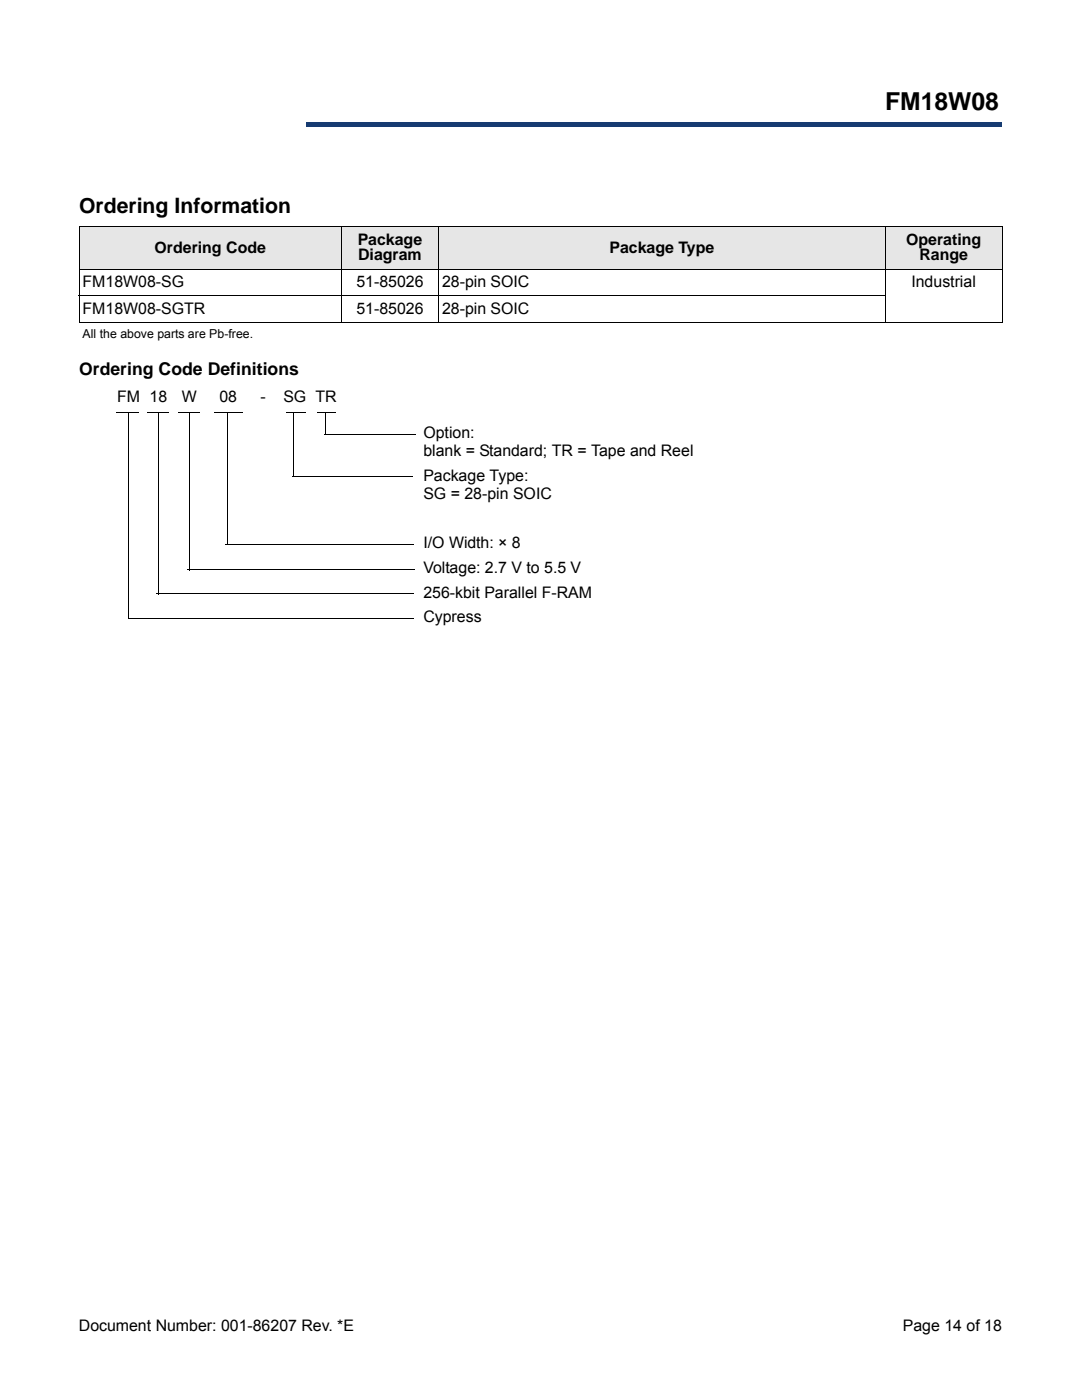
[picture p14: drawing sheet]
<svg xmlns="http://www.w3.org/2000/svg" width="216mm" height="279mm" viewBox="0 0 216 279" stroke-linecap="round" stroke-linejoin="round" font-family="sans-serif">
<defs><g id="words">
<text font-size="4.9" x="176.6" y="22">FM18W08</text>
<text font-size="4.2" x="15.8" y="42.5">Ordering Information</text>
<text font-size="3.5" x="15.8" y="74.8">Ordering Code Definitions</text>
<g font-size="3.2">
<text x="30.8" y="50.4">Ordering Code</text>
<text x="71.4" y="48.8">Package</text>
<text x="71.5" y="52">Diagram</text>
<text x="121.6" y="50.4">Package Type</text>
<text x="180.8" y="48.8">Operating</text>
<text x="183.5" y="52">Range</text>
<text x="16.5" y="57.3">FM18W08-SG</text>
<text x="71.1" y="57.3">51-85026</text>
<text x="88.2" y="57.3">28-pin SOIC</text>
<text x="181.9" y="57.3">Industrial</text>
<text x="16.5" y="62.6">FM18W08-SGTR</text>
<text x="71.1" y="62.6">51-85026</text>
<text x="88.2" y="62.6">28-pin SOIC</text>
<text x="23.4" y="80.3">FM 18</text>
<text x="36.3" y="80.3">W</text>
<text x="43.8" y="80.3">08</text>
<text x="52" y="80.3">-</text>
<text x="56.5" y="80.3">SG TR</text>
<text x="84.5" y="87.5">Option:</text>
<text x="84.5" y="91">blank = Standard; TR = Tape and Reel</text>
<text x="84.5" y="96">Package Type:</text>
<text x="84.5" y="99.5">SG = 28-pin SOIC</text>
<text x="84.5" y="109.4">I/O Width: × 8</text>
<text x="84.5" y="114.3">Voltage: 2.7 V to 5.5 V</text>
<text x="84.5" y="119.3">256-kbit Parallel F-RAM</text>
<text x="84.5" y="124.2">Cypress</text>
<text x="15.7" y="265.6">Document Number: 001-86207 Rev. *E</text>
<text x="180.1" y="265.6">Page 14 of 18</text>
</g>
<text font-size="2.5" x="16.5" y="67.4">All the above parts are Pb-free.</text>
</g></defs>
<path d="M61 24.4h138.8v.9h-138.8z" fill="#163b71"/>
<path d="M61 24.4h138.9" fill="none" stroke="#163b71" stroke-width=".2"/>
<path d="M199.7 24.4h.2v1h-.2z" fill="#163b71"/>
<path d="M61 25.3h138.8" fill="none" stroke="#163b71" stroke-width=".2"/>
<path d="M61 24.3h.1v1h-.1z" fill="#163b71"/>
<path d="M15.8 8.6h45.2v18h-45.2z" fill="#fff"/>
<g fill="#e6e6e6">
<path d="M15.8 45.3h52.3v8.5h-52.3z"/>
<path d="M68.1 45.3h19.4v8.5h-19.4z"/>
<path d="M87.5 45.3h89.2v8.5h-89.2z"/>
<path d="M176.7 45.3h23.2v8.5h-23.2z"/>
</g>
<g fill="#fff">
<path d="M15.8 53.8h52.3v5.3h-52.3z"/>
<path d="M68.1 53.8h19.4v5.3h-19.4z"/>
<path d="M87.5 53.8h89.2v5.3h-89.2z"/>
<path d="M176.7 53.8h23.2v10.5h-23.2z"/>
<path d="M15.8 59.1h52.3v5.2h-52.3z"/>
<path d="M68.1 59.1h19.4v5.2h-19.4z"/>
<path d="M87.5 59.1h89.2v5.2h-89.2z"/>
<path d="M15.8 64.3h52.3v5.3h-52.3z"/>
<path d="M68.1 64.3h131.8v5.3h-131.8z"/>
</g>
<g fill="none" stroke="#000" stroke-width=".2">
<path d="M15.7 45.3h184.3M15.7 53.8h184.3M15.7 59.1h161.1M15.8 45.4v18.9M68.1 45.2v19.2M87.5 45.2v19.2M176.7 45.2v19.2M199.9 45.4v18.9M15.7 64.3h184.3M23.3 82.3h4.4M25.7 82.4v40.9M29.4 82.3h4.2"/>
<path d="M31.6 82.4v36.2M35.6 82.3h4.3M37.8 82.4v31.6M42.7 82.3h5.6M45.3 82.3v26.5M57.1 82.3h3.8M58.4 95.1h24M58.6 82.3v12.9M63.3 82.3h3.7M64.6 86.8h18.2M64.9 82.4v4.4M31.2 118.5h51.4"/>
<path d="M37.4 113.7h45.3M44.9 108.7h37.7M25.6 123.4h57"/>
</g>
<use href="#words"/>
</svg>
